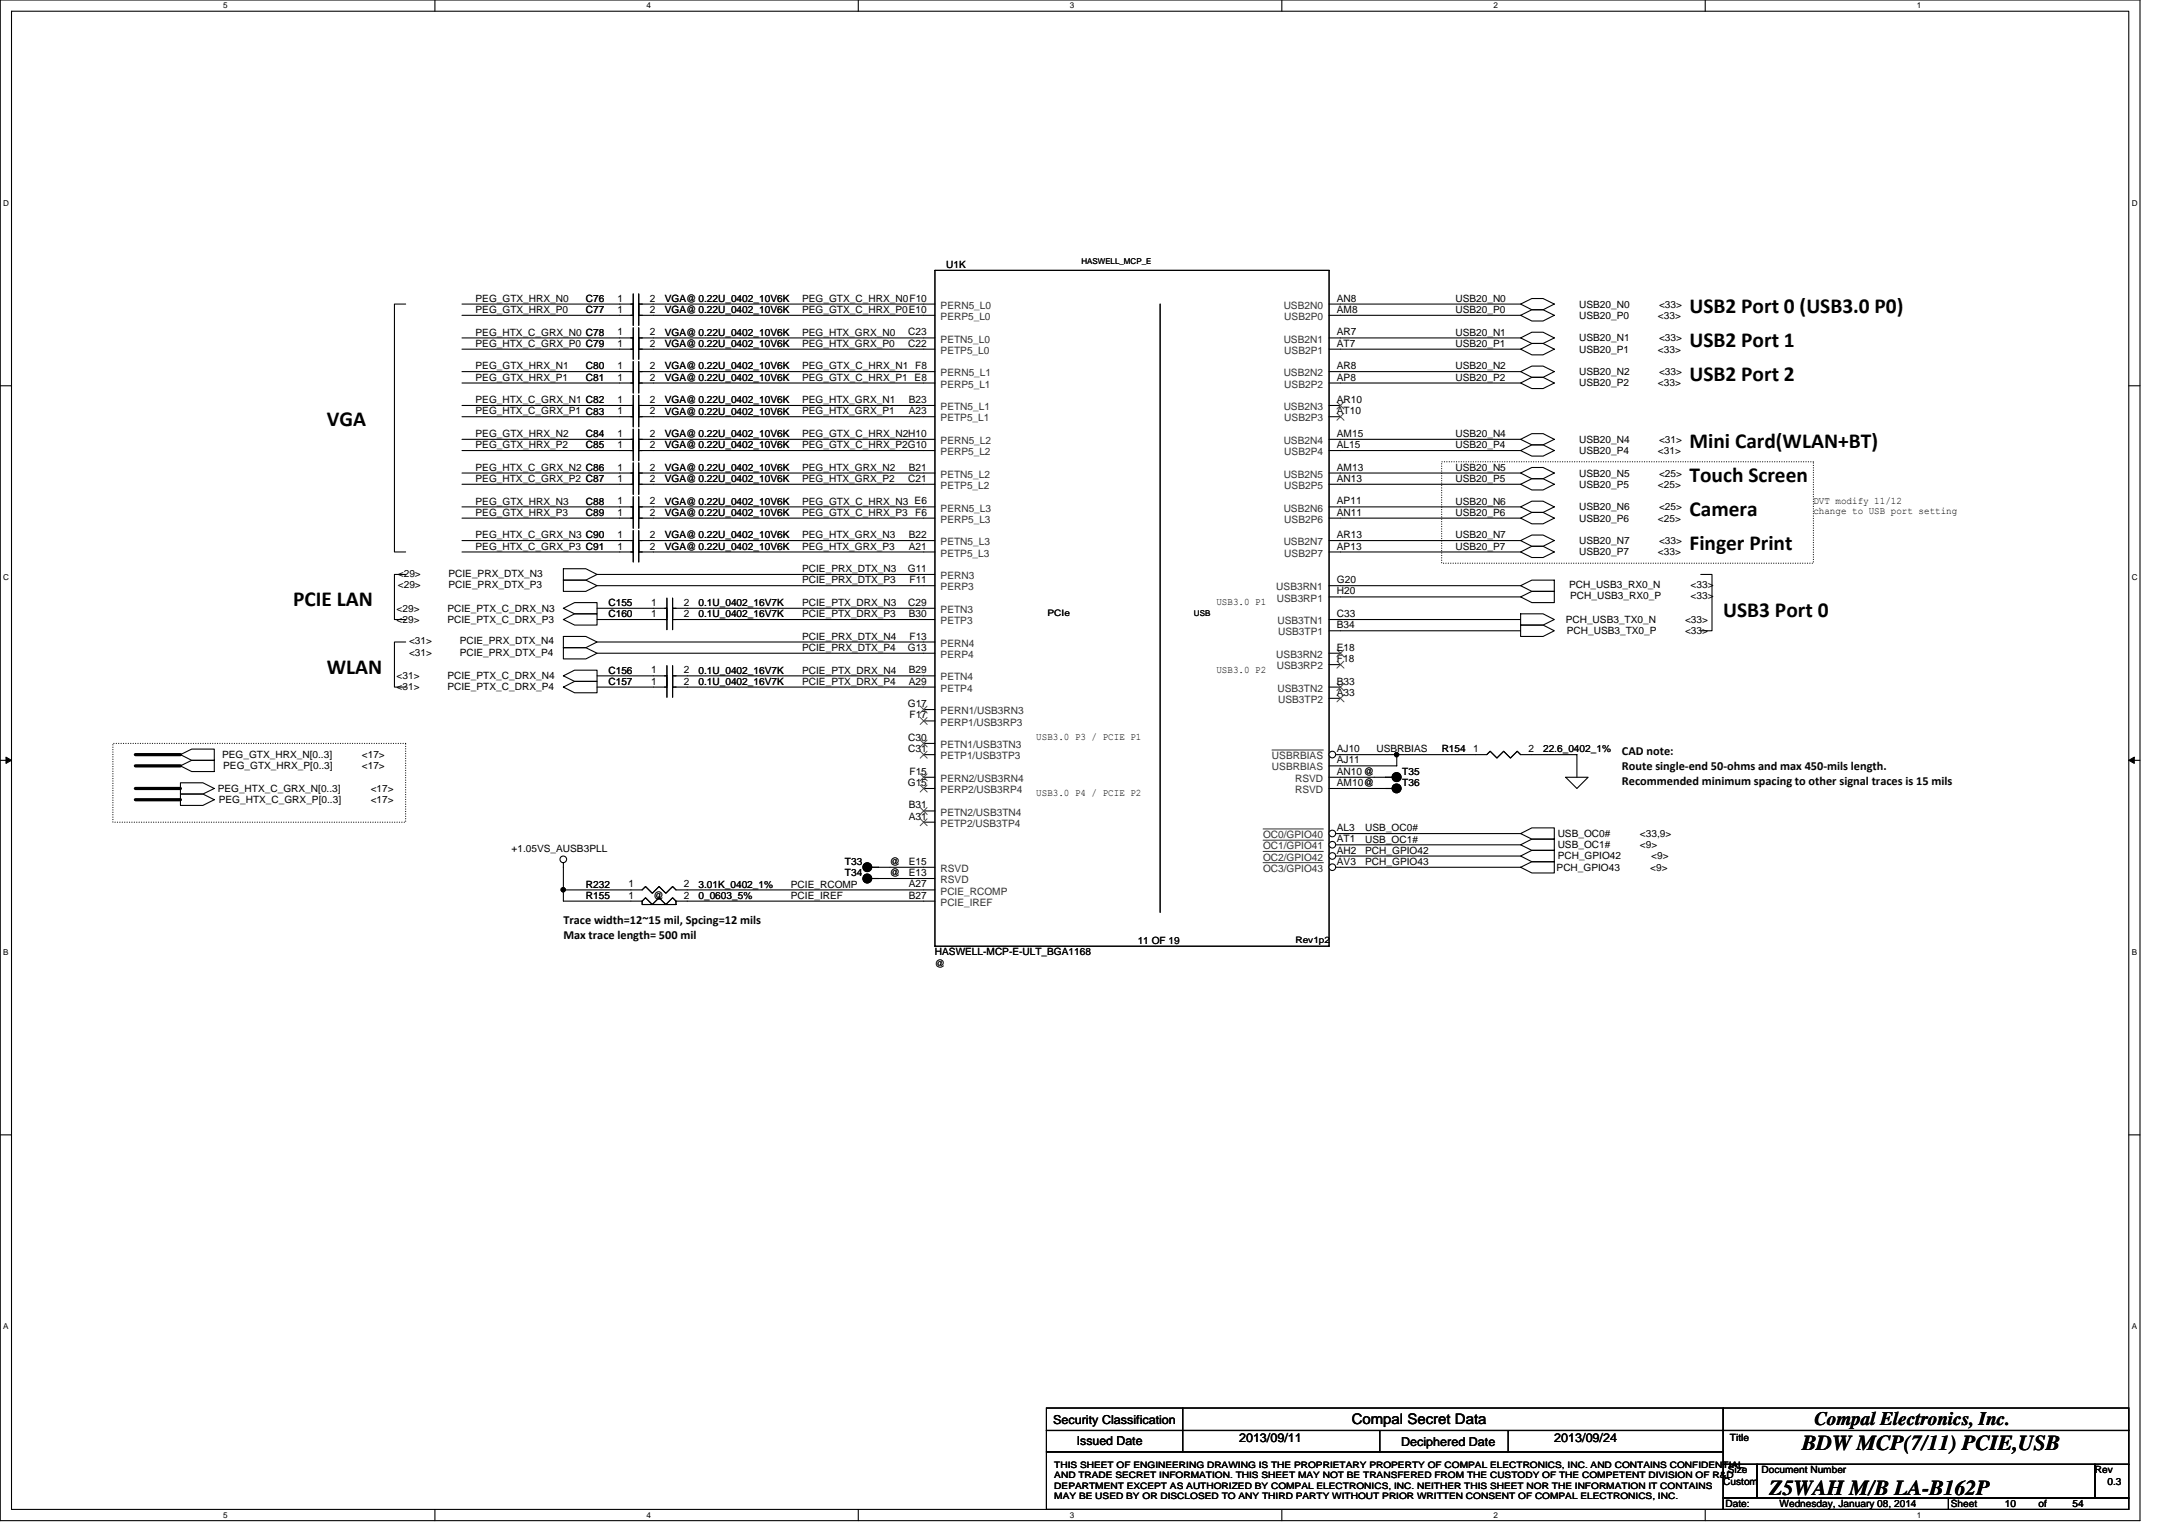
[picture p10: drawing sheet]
<svg xmlns="http://www.w3.org/2000/svg" width="297mm" height="210mm" viewBox="0 0 297 210" stroke-linecap="round" stroke-linejoin="round" font-family="sans-serif">
<defs><g id="words">
<g font-size="2.9">
<text x="232.4" y="47.7">USB2 Port 1</text>
<text x="232.4" y="43.1">USB2 Port 0 (USB3.0 P0)</text>
<text x="232.4" y="52.4">USB2 Port 2</text>
<text x="45" y="58.6">VGA</text>
<text x="232.4" y="61.7">Mini Card(WLAN+BT)</text>
<text x="232.4" y="66.3">Touch Screen</text>
<text x="232.4" y="71">Camera</text>
<text x="232.4" y="75.6">Finger Print</text>
<text x="40.3" y="83.4">PCIE LAN</text>
<text x="237.1" y="84.9">USB3 Port 0</text>
<text x="45" y="92.6">WLAN</text>
<text x="247.9" y="199.4">BDW MCP(7/11) PCIE,USB</text>
<text x="243.5" y="205.6">Z5WAH M/B LA-B162P</text>
</g>
<text font-size="2.6" x="249.6" y="196">Compal Electronics, Inc.</text>
<text font-size="2" x="186" y="195.9">Compal Secret Data</text>
<g font-size="1.7">
<text x="223.2" y="103.9">CAD note:</text>
<text x="223.2" y="105.9">Route single‐end 50‐ohms and max 450‐mils length.</text>
<text x="223.2" y="108">Recommended minimum spacing to other signal traces is 15 mils</text>
<text x="77.5" y="127.1">Trace width=12~15 mil, Spcing=12 mils</text>
<text x="77.5" y="129.2">Max trace length= 500 mil</text>
<text x="144.9" y="195.8">Security Classification</text>
<text x="148.2" y="198.8">Issued Date</text>
<text x="170.5" y="198.3">2013/09/11</text>
<text x="192.8" y="198.9">Deciphered Date</text>
<text x="213.8" y="198.3">2013/09/24</text>
</g>
<g font-size="1.4">
<text x="65.4" y="41.5">PEG_GTX_HRX_N0</text>
<text x="80.6" y="41.5">C76</text>
<text x="84.9" y="41.5">1</text>
<text x="89.4" y="41.5">2</text>
<text x="91.5" y="41.5">VGA@ 0.22U_0402_10V6K</text>
<text x="110.4" y="41.5">PEG_GTX_C_HRX_N0F10</text>
<text x="130.2" y="36.9">U1K</text>
<text x="183.9" y="41.5">AN8</text>
<text x="200.2" y="41.5">USB20_N0</text>
<text x="65.4" y="43.1">PEG_GTX_HRX_P0</text>
<text x="65.4" y="46.2">PEG_HTX_C_GRX_N0 C78</text>
<text x="65.4" y="47.7">PEG_HTX_C_GRX_P0 C79</text>
<text x="80.6" y="43.1">C77</text>
<text x="84.9" y="43">1</text>
<text x="84.9" y="47.7">1</text>
<text x="84.9" y="46.1">1</text>
<text x="89.4" y="43">2</text>
<text x="89.4" y="47.7">2</text>
<text x="89.4" y="46.1">2</text>
<text x="91.5" y="43.1">VGA@ 0.22U_0402_10V6K</text>
<text x="91.5" y="47.7">VGA@ 0.22U_0402_10V6K</text>
<text x="91.5" y="46.2">VGA@ 0.22U_0402_10V6K</text>
<text x="110.4" y="43.1">PEG_GTX_C_HRX_P0E10</text>
<text x="110.4" y="46.2">PEG_HTX_GRX_N0</text>
<text x="110.4" y="47.7">PEG_HTX_GRX_P0</text>
<text x="125" y="47.7">C22</text>
<text x="125" y="46.1">C23</text>
<text x="183.9" y="43">AM8</text>
<text x="183.9" y="47.7">AT7</text>
<text x="183.9" y="46.1">AR7</text>
<text x="200.2" y="46.2">USB20_N1</text>
<text x="200.2" y="47.7">USB20_P1</text>
<text x="200.2" y="43.1">USB20_P0</text>
<text x="217.3" y="46.9">USB20_N1</text>
<text x="217.3" y="42.3">USB20_N0</text>
<text x="217.3" y="43.9">USB20_P0</text>
<text x="228.1" y="43.9">&lt;33&gt;</text>
<text x="228.3" y="46.9">&lt;33&gt;</text>
<text x="228.3" y="42.3">&lt;33&gt;</text>
<text x="65.4" y="50.8">PEG_GTX_HRX_N1</text>
<text x="65.4" y="52.4">PEG_GTX_HRX_P1</text>
<text x="80.6" y="50.8">C80</text>
<text x="80.6" y="52.4">C81</text>
<text x="84.9" y="50.8">1</text>
<text x="84.9" y="52.3">1</text>
<text x="89.4" y="50.8">2</text>
<text x="89.4" y="52.3">2</text>
<text x="91.5" y="50.8">VGA@ 0.22U_0402_10V6K</text>
<text x="91.5" y="52.4">VGA@ 0.22U_0402_10V6K</text>
<text x="110.4" y="50.8">PEG_GTX_C_HRX_N1 F8</text>
<text x="110.4" y="52.4">PEG_GTX_C_HRX_P1 E8</text>
<text x="183.9" y="52.3">AP8</text>
<text x="183.9" y="50.8">AR8</text>
<text x="200.2" y="50.8">USB20_N2</text>
<text x="200.2" y="52.4">USB20_P2</text>
<text x="217.3" y="48.5">USB20_P1</text>
<text x="217.3" y="51.6">USB20_N2</text>
<text x="217.3" y="53.1">USB20_P2</text>
<text x="228.1" y="48.5">&lt;33&gt;</text>
<text x="228.1" y="53.1">&lt;33&gt;</text>
<text x="228.3" y="51.6">&lt;33&gt;</text>
<text x="65.4" y="55.5">PEG_HTX_C_GRX_N1 C82</text>
<text x="65.4" y="57">PEG_HTX_C_GRX_P1 C83</text>
<text x="84.9" y="57">1</text>
<text x="84.9" y="55.4">1</text>
<text x="89.4" y="57">2</text>
<text x="89.4" y="55.4">2</text>
<text x="91.5" y="57">VGA@ 0.22U_0402_10V6K</text>
<text x="91.5" y="55.5">VGA@ 0.22U_0402_10V6K</text>
<text x="110.4" y="55.5">PEG_HTX_GRX_N1</text>
<text x="110.4" y="57">PEG_HTX_GRX_P1</text>
<text x="125" y="57">A23</text>
<text x="125" y="55.4">B23</text>
<text x="183.9" y="57">AT10</text>
<text x="183.9" y="55.4">AR10</text>
<text x="65.4" y="60.1">PEG_GTX_HRX_N2</text>
<text x="65.4" y="61.7">PEG_GTX_HRX_P2</text>
<text x="65.4" y="64.7">PEG_HTX_C_GRX_N2 C86</text>
<text x="80.6" y="61.7">C85</text>
<text x="80.6" y="60.1">C84</text>
<text x="84.9" y="64.7">1</text>
<text x="84.9" y="61.6">1</text>
<text x="84.9" y="60.1">1</text>
<text x="89.4" y="64.7">2</text>
<text x="89.4" y="61.6">2</text>
<text x="89.4" y="60.1">2</text>
<text x="91.5" y="64.8">VGA@ 0.22U_0402_10V6K</text>
<text x="91.5" y="61.7">VGA@ 0.22U_0402_10V6K</text>
<text x="91.5" y="60.1">VGA@ 0.22U_0402_10V6K</text>
<text x="110.4" y="60.1">PEG_GTX_C_HRX_N2H10</text>
<text x="110.4" y="61.7">PEG_GTX_C_HRX_P2G10</text>
<text x="110.4" y="64.7">PEG_HTX_GRX_N2</text>
<text x="125" y="64.7">B21</text>
<text x="183.9" y="61.6">AL15</text>
<text x="183.9" y="60.1">AM15</text>
<text x="183.9" y="64.7">AM13</text>
<text x="200.2" y="61.7">USB20_P4</text>
<text x="200.2" y="60.1">USB20_N4</text>
<text x="200.2" y="64.7">USB20_N5</text>
<text x="217.3" y="62.4">USB20_P4</text>
<text x="217.3" y="60.9">USB20_N4</text>
<text x="217.3" y="65.6">USB20_N5</text>
<text x="228.1" y="62.4">&lt;31&gt;</text>
<text x="228.3" y="60.9">&lt;31&gt;</text>
<text x="228.3" y="65.6">&lt;25&gt;</text>
<text x="65.4" y="69.4">PEG_GTX_HRX_N3</text>
<text x="65.4" y="71">PEG_GTX_HRX_P3</text>
<text x="65.4" y="66.3">PEG_HTX_C_GRX_P2 C87</text>
<text x="80.6" y="69.4">C88</text>
<text x="80.6" y="71">C89</text>
<text x="84.9" y="69.4">1</text>
<text x="84.9" y="70.9">1</text>
<text x="84.9" y="66.3">1</text>
<text x="89.4" y="69.4">2</text>
<text x="89.4" y="70.9">2</text>
<text x="89.4" y="66.3">2</text>
<text x="91.5" y="69.4">VGA@ 0.22U_0402_10V6K</text>
<text x="91.5" y="71">VGA@ 0.22U_0402_10V6K</text>
<text x="91.5" y="66.3">VGA@ 0.22U_0402_10V6K</text>
<text x="110.4" y="69.4">PEG_GTX_C_HRX_N3 E6</text>
<text x="110.4" y="71">PEG_GTX_C_HRX_P3</text>
<text x="110.4" y="66.3">PEG_HTX_GRX_P2</text>
<text x="125" y="66.3">C21</text>
<text x="125.9" y="70.9">F6</text>
<text x="183.9" y="70.9">AN11</text>
<text x="183.9" y="66.3">AN13</text>
<text x="183.9" y="69.4">AP11</text>
<text x="200.2" y="69.4">USB20_N6</text>
<text x="200.2" y="71">USB20_P6</text>
<text x="200.2" y="66.3">USB20_P5</text>
<text x="217.3" y="71.7">USB20_P6</text>
<text x="217.3" y="70.2">USB20_N6</text>
<text x="217.3" y="67.1">USB20_P5</text>
<text x="228.1" y="71.7">&lt;25&gt;</text>
<text x="228.1" y="67.1">&lt;25&gt;</text>
<text x="228.3" y="70.2">&lt;25&gt;</text>
<text x="249.5" y="69.3">DVT modify 11/12</text>
<text x="249.5" y="70.8">change to USB port setting</text>
<text x="65.4" y="74">PEG_HTX_C_GRX_N3 C90</text>
<text x="65.4" y="75.6">PEG_HTX_C_GRX_P3 C91</text>
<text x="84.9" y="74">1</text>
<text x="84.9" y="75.6">1</text>
<text x="89.4" y="74">2</text>
<text x="89.4" y="75.6">2</text>
<text x="91.5" y="74.1">VGA@ 0.22U_0402_10V6K</text>
<text x="91.5" y="75.6">VGA@ 0.22U_0402_10V6K</text>
<text x="110.4" y="74">PEG_HTX_GRX_N3</text>
<text x="110.4" y="75.6">PEG_HTX_GRX_P3</text>
<text x="125" y="74">B22</text>
<text x="125" y="75.6">A21</text>
<text x="183.9" y="75.6">AP13</text>
<text x="183.9" y="74">AR13</text>
<text x="200.2" y="75.6">USB20_P7</text>
<text x="200.2" y="74">USB20_N7</text>
<text x="217.3" y="74.8">USB20_N7</text>
<text x="217.3" y="76.4">USB20_P7</text>
<text x="228.1" y="76.4">&lt;33&gt;</text>
<text x="228.3" y="74.8">&lt;33&gt;</text>
<text x="54.7" y="80.9">&lt;29&gt;</text>
<text x="54.7" y="79.3">&lt;29&gt;</text>
<text x="61.7" y="80.9">PCIE_PRX_DTX_P3</text>
<text x="61.7" y="79.3">PCIE_PRX_DTX_N3</text>
<text x="83.7" y="83.4">C155</text>
<text x="89.6" y="83.3">1</text>
<text x="94.1" y="83.3">2</text>
<text x="96.1" y="83.4">0.1U_0402_16V7K</text>
<text x="110.4" y="83.4">PCIE_PTX_DRX_N3</text>
<text x="110.4" y="78.7">PCIE_PRX_DTX_N3</text>
<text x="110.4" y="80.2">PCIE_PRX_DTX_P3</text>
<text x="124.9" y="78.7">G11</text>
<text x="125" y="83.3">C29</text>
<text x="125.1" y="80.2">F11</text>
<text x="167.4" y="83.2">USB3.0 P1</text>
<text x="183.9" y="81.8">H20</text>
<text x="183.9" y="80.2">G20</text>
<text x="215.9" y="80.9">PCH_USB3_RX0_N</text>
<text x="216" y="82.4">PCH_USB3_RX0_P</text>
<text x="232.6" y="82.4">&lt;33&gt;</text>
<text x="232.6" y="80.9">&lt;33&gt;</text>
<text x="54.6" y="84.1">&lt;29&gt;</text>
<text x="54.6" y="85.7">&lt;29&gt;</text>
<text x="56.3" y="88.6">&lt;31&gt;</text>
<text x="61.5" y="84.1">PCIE_PTX_C_DRX_N3</text>
<text x="61.5" y="85.7">PCIE_PTX_C_DRX_P3</text>
<text x="63.2" y="88.6">PCIE_PRX_DTX_N4</text>
<text x="83.7" y="84.9">C160</text>
<text x="89.6" y="84.9">1</text>
<text x="94.1" y="84.9">2</text>
<text x="96.1" y="84.9">0.1U_0402_16V7K</text>
<text x="110.4" y="84.9">PCIE_PTX_DRX_P3</text>
<text x="110.4" y="89.5">PCIE_PRX_DTX_P4</text>
<text x="110.4" y="88">PCIE_PRX_DTX_N4</text>
<text x="124.9" y="89.5">G13</text>
<text x="125" y="84.9">B30</text>
<text x="125.1" y="88">F13</text>
<text x="183.9" y="89.5">E18</text>
<text x="183.9" y="86.4">B34</text>
<text x="183.9" y="84.9">C33</text>
<text x="215.4" y="85.7">PCH_USB3_TX0_N</text>
<text x="215.6" y="87.2">PCH_USB3_TX0_P</text>
<text x="231.8" y="87.2">&lt;33&gt;</text>
<text x="231.8" y="85.7">&lt;33&gt;</text>
<text x="54.6" y="93.4">&lt;31&gt;</text>
<text x="54.6" y="95">&lt;31&gt;</text>
<text x="56.3" y="90.2">&lt;31&gt;</text>
<text x="61.5" y="93.4">PCIE_PTX_C_DRX_N4</text>
<text x="61.5" y="95">PCIE_PTX_C_DRX_P4</text>
<text x="63.2" y="90.2">PCIE_PRX_DTX_P4</text>
<text x="83.7" y="94.2">C157</text>
<text x="83.7" y="92.7">C156</text>
<text x="89.6" y="94.2">1</text>
<text x="89.6" y="92.6">1</text>
<text x="94.1" y="94.2">2</text>
<text x="94.1" y="92.6">2</text>
<text x="96.1" y="94.2">0.1U_0402_16V7K</text>
<text x="96.1" y="92.7">0.1U_0402_16V7K</text>
<text x="110.4" y="92.6">PCIE_PTX_DRX_N4</text>
<text x="110.4" y="94.2">PCIE_PTX_DRX_P4</text>
<text x="125" y="94.2">A29</text>
<text x="125" y="92.6">B29</text>
<text x="167.4" y="92.5">USB3.0 P2</text>
<text x="183.9" y="91.1">F18</text>
<text x="183.9" y="95.7">A33</text>
<text x="183.9" y="94.2">B33</text>
<text x="124.9" y="97.3">G17</text>
<text x="125" y="101.9">C30</text>
<text x="125.1" y="98.8">F17</text>
<text x="142.6" y="101.8">USB3.0 P3 / PCIE P1</text>
<text x="30.6" y="104.3">PEG_GTX_HRX_N[0..3]</text>
<text x="30.7" y="105.8">PEG_GTX_HRX_P[0..3]</text>
<text x="49.8" y="104.3">&lt;17&gt;</text>
<text x="49.8" y="105.8">&lt;17&gt;</text>
<text x="125" y="103.5">C31</text>
<text x="125.1" y="106.6">F15</text>
<text x="183.9" y="106.6">AN10 @</text>
<text x="183.9" y="103.5">AJ10</text>
<text x="183.9" y="105">AJ11</text>
<text x="189.4" y="103.5">USBRBIAS</text>
<text x="192.9" y="106.6">T35</text>
<text x="198.3" y="103.5">R154</text>
<text x="202.7" y="103.5">1</text>
<text x="210.3" y="103.5">2</text>
<text x="212.3" y="103.5">22.6_0402_1%</text>
<text x="29.9" y="108.9">PEG_HTX_C_GRX_N[0..3]</text>
<text x="30.1" y="110.5">PEG_HTX_C_GRX_P[0..3]</text>
<text x="51" y="108.9">&lt;17&gt;</text>
<text x="51" y="110.5">&lt;17&gt;</text>
<text x="124.9" y="108.1">G15</text>
<text x="125" y="111.2">B31</text>
<text x="125" y="112.8">A31</text>
<text x="142.6" y="109.6">USB3.0 P4 / PCIE P2</text>
<text x="183.9" y="108.1">AM10@</text>
<text x="192.9" y="108.2">T36</text>
<text x="70.4" y="117.1">+1.05VS_AUSB3PLL</text>
<text x="116.2" y="119">T33</text>
<text x="122.4" y="119">@</text>
<text x="125" y="119">E15</text>
<text x="183.9" y="119">AV3</text>
<text x="183.9" y="117.4">AH2</text>
<text x="183.9" y="115.9">AT1</text>
<text x="183.9" y="114.3">AL3</text>
<text x="187.8" y="117.4">PCH_GPIO42</text>
<text x="187.8" y="115.9">USB_OC1#</text>
<text x="187.8" y="119">PCH_GPIO43</text>
<text x="187.8" y="114.3">USB_OC0#</text>
<text x="214.2" y="119.8">PCH_GPIO43</text>
<text x="214.3" y="115.1">USB_OC0#</text>
<text x="214.3" y="116.7">USB_OC1#</text>
<text x="214.3" y="118.2">PCH_GPIO42</text>
<text x="225.6" y="115.1">&lt;33,9&gt;</text>
<text x="225.6" y="116.7">&lt;9&gt;</text>
<text x="227" y="119.8">&lt;9&gt;</text>
<text x="227.2" y="118.2">&lt;9&gt;</text>
<text x="80.6" y="123.7">R155</text>
<text x="80.6" y="122.1">R232</text>
<text x="86.5" y="123.6">1</text>
<text x="86.5" y="122.1">1</text>
<text x="89.9" y="123.7">@</text>
<text x="94.1" y="123.6">2</text>
<text x="94.1" y="122.1">2</text>
<text x="96.1" y="123.7">0_0603_5%</text>
<text x="96.1" y="122.1">3.01K_0402_1%</text>
<text x="108.8" y="122.1">PCIE_RCOMP</text>
<text x="108.8" y="123.6">PCIE_IREF</text>
<text x="116.2" y="120.5">T34</text>
<text x="122.4" y="120.5">@</text>
<text x="125" y="122.1">A27</text>
<text x="125" y="123.6">B27</text>
<text x="125" y="120.5">E13</text>
<text x="128.6" y="131.4">HASWELL-MCP-E-ULT_BGA1168</text>
<text x="156.5" y="129.8">11 OF 19</text>
<text x="128.6" y="132.9">@</text>
<text x="237.7" y="202.7">Size</text>
<text x="238" y="198.2">Title</text>
<text x="242.4" y="202.7">Document Number</text>
<text x="288.2" y="202.7">Rev</text>
<text x="237.1" y="204.2">Custom</text>
<text x="237.4" y="207.3">Date:</text>
<text x="244.8" y="207.3">Wednesday, January 08, 2014</text>
<text x="268.4" y="207.3">Sheet</text>
<text x="275.8" y="207.3">10</text>
<text x="280.5" y="207.3">of</text>
<text x="285.1" y="207.3">54</text>
<text x="289.9" y="204.2">0.3</text>
</g>
<g font-size="1.4" fill="#333">
<text x="129.4" y="44">PERP5_L0</text>
<text x="129.4" y="42.5">PERN5_L0</text>
<text x="129.4" y="47.1">PETN5_L0</text>
<text x="176.6" y="42.5">USB2N0</text>
<text x="176.6" y="47.1">USB2N1</text>
<text x="176.7" y="44">USB2P0</text>
<text x="129.4" y="51.8">PERN5_L1</text>
<text x="129.4" y="53.3">PERP5_L1</text>
<text x="129.4" y="48.7">PETP5_L0</text>
<text x="176.6" y="51.8">USB2N2</text>
<text x="176.7" y="53.3">USB2P2</text>
<text x="176.7" y="48.7">USB2P1</text>
<text x="129.4" y="58">PETP5_L1</text>
<text x="129.4" y="56.4">PETN5_L1</text>
<text x="176.6" y="56.4">USB2N3</text>
<text x="176.7" y="58">USB2P3</text>
<text x="129.4" y="61.1">PERN5_L2</text>
<text x="129.4" y="62.6">PERP5_L2</text>
<text x="129.4" y="65.7">PETN5_L2</text>
<text x="176.6" y="61.1">USB2N4</text>
<text x="176.6" y="65.7">USB2N5</text>
<text x="176.7" y="62.6">USB2P4</text>
<text x="129.4" y="67.2">PETP5_L2</text>
<text x="129.4" y="71.9">PERP5_L3</text>
<text x="129.4" y="70.4">PERN5_L3</text>
<text x="176.6" y="70.4">USB2N6</text>
<text x="176.7" y="71.9">USB2P6</text>
<text x="176.7" y="67.2">USB2P5</text>
<text x="129.4" y="75">PETN5_L3</text>
<text x="129.4" y="76.6">PETP5_L3</text>
<text x="176.6" y="75">USB2N7</text>
<text x="176.7" y="76.6">USB2P7</text>
<text x="129.4" y="81.2">PERP3</text>
<text x="129.4" y="79.7">PERN3</text>
<text x="175.6" y="81.2">USB3RN1</text>
<text x="175.7" y="82.7">USB3RP1</text>
<text x="129.4" y="84.3">PETN3</text>
<text x="129.4" y="85.9">PETP3</text>
<text x="129.4" y="88.9">PERN4</text>
<text x="175.8" y="85.9">USB3TN1</text>
<text x="175.8" y="87.4">USB3TP1</text>
<text x="129.4" y="90.5">PERP4</text>
<text x="129.4" y="95.1">PETP4</text>
<text x="129.4" y="93.6">PETN4</text>
<text x="175.6" y="90.5">USB3RN2</text>
<text x="175.7" y="92.1">USB3RP2</text>
<text x="175.8" y="95.1">USB3TN2</text>
<text x="129.4" y="99.8">PERP1/USB3RP3</text>
<text x="129.4" y="98.2">PERN1/USB3RN3</text>
<text x="175.8" y="96.7">USB3TP2</text>
<text x="129.4" y="102.9">PETN1/USB3TN3</text>
<text x="129.4" y="104.4">PETP1/USB3TP3</text>
<text x="129.4" y="107.5">PERN2/USB3RN4</text>
<text x="175" y="106">USBRBIAS</text>
<text x="175" y="104.4">USBRBIAS</text>
<text x="178.2" y="107.5">RSVD</text>
<text x="129.4" y="112.2">PETN2/USB3TN4</text>
<text x="129.4" y="109.1">PERP2/USB3RP4</text>
<text x="129.4" y="113.7">PETP2/USB3TP4</text>
<text x="178.2" y="109.1">RSVD</text>
<text x="129.4" y="119.9">RSVD</text>
<text x="173.8" y="119.9">OC3/GPIO43</text>
<text x="173.8" y="118.4">OC2/GPIO42</text>
<text x="173.8" y="116.8">OC1/GPIO41</text>
<text x="173.8" y="115.3">OC0/GPIO40</text>
<text x="129.4" y="123">PCIE_RCOMP</text>
<text x="129.4" y="124.6">PCIE_IREF</text>
<text x="129.4" y="121.5">RSVD</text>
</g>
<g font-size="1.2">
<text x="144.1" y="84.8">PCIe</text>
<text x="178.2" y="129.7">Rev1p2</text>
<text x="145.1" y="201.9">THIS SHEET OF ENGINEERING DRAWING IS THE PROPRIETARY PROPERTY OF COMPAL ELECTRONICS, INC. AND CONTAINS CONFIDENTIAL</text>
<text x="145.1" y="203.4">AND TRADE SECRET INFORMATION. THIS SHEET MAY NOT BE TRANSFERED FROM THE CUSTODY OF THE COMPETENT DIVISION OF R&amp;D</text>
<text x="145.1" y="204.8">DEPARTMENT EXCEPT AS AUTHORIZED BY COMPAL ELECTRONICS, INC. NEITHER THIS SHEET NOR THE INFORMATION IT CONTAINS</text>
<text x="145.1" y="206.2">MAY BE USED BY OR DISCLOSED TO ANY THIRD PARTY WITHOUT PRIOR WRITTEN CONSENT OF COMPAL ELECTRONICS, INC.</text>
</g>
<g font-size="1.1">
<text x="30.7" y="1.2">5</text>
<text x="89" y="1.2">4</text>
<text x="147.2" y="1.2">3</text>
<text x="205.5" y="1.2">2</text>
<text x="263.7" y="1.2">1</text>
<text x=".4" y="28.3">D</text>
<text x="293.3" y="28.3">D</text>
<text x="148.8" y="36.3">HASWELL_MCP_E</text>
<text x=".4" y="79.8">C</text>
<text x="293.3" y="79.8">C</text>
<text x="164.3" y="84.7">USB</text>
<text x=".4" y="131.3">B</text>
<text x="293.3" y="131.3">B</text>
<text x=".4" y="182.9">A</text>
<text x="293.3" y="182.9">A</text>
<text x="30.7" y="208.8">5</text>
<text x="89" y="208.8">4</text>
<text x="147.2" y="208.8">3</text>
<text x="205.5" y="208.8">2</text>
<text x="263.7" y="208.8">1</text>
</g>
</g></defs>
<path d="M0 0h294.4v209.2h-294.4zM1.6 1.5h291.3v206.1h-291.3z" fill="none" stroke="#000" stroke-width=".15"/>
<g fill="#fff">
<path d="M30.7 .2h.6v1.2h-.6z"/>
<path d="M30.7 207.8h.6v1.2h-.6z"/>
</g>
<path d="M59.8 0v1.5M59.8 207.6v1.6" fill="none" stroke="#000" stroke-width=".15"/>
<g fill="#fff">
<path d="M89 .2h.6v1.2h-.6z"/>
<path d="M89 207.8h.6v1.2h-.6z"/>
</g>
<path d="M118.1 0v1.5M118.1 207.6v1.6" fill="none" stroke="#000" stroke-width=".15"/>
<g fill="#fff">
<path d="M147.2 .2h.6v1.2h-.6z"/>
<path d="M147.2 207.8h.6v1.2h-.6z"/>
</g>
<path d="M176.4 0v1.5M176.4 207.6v1.6" fill="none" stroke="#000" stroke-width=".15"/>
<g fill="#fff">
<path d="M205.5 .2h.6v1.2h-.6z"/>
<path d="M205.5 207.8h.6v1.2h-.6z"/>
</g>
<path d="M234.6 0v1.5M234.6 207.6v1.6" fill="none" stroke="#000" stroke-width=".15"/>
<g fill="#fff">
<path d="M263.7 .2h.6v1.2h-.6z"/>
<path d="M263.7 207.8h.6v1.2h-.6z"/>
<path d="M.4 27.3h.8v1.2h-.8z"/>
<path d="M293.3 27.3h.8v1.2h-.8z"/>
<path d="M.4 78.8h.8v1.3h-.8z"/>
<path d="M293.3 78.8h.8v1.3h-.8z"/>
</g>
<path d="M0 53.1h1.6M292.9 53.1h1.5" fill="none" stroke="#000" stroke-width=".15"/>
<g fill="#fff">
<path d="M.4 130.3h.8v1.3h-.8z"/>
<path d="M293.3 130.3h.7v1.3h-.7z"/>
</g>
<path d="M0 104.6h1.6M292.9 104.6h1.5" fill="none" stroke="#000" stroke-width=".15"/>
<path d="M.8 104.1l.8 .5-.8 .4zM292.9 104.6l.7-.5v.9z" fill="#000" stroke="#000" stroke-width=".14"/>
<g fill="#fff">
<path d="M.4 181.9h.8v1.2h-.8z"/>
<path d="M293.3 181.9h.7v1.2h-.7z"/>
</g>
<g fill="none" stroke="#000" stroke-width=".15">
<path d="M128.6 37.2h54.3v93h-54.3zM55.8 41.8h-1.5v34.1h1.5M63.6 41.8h23.5M63.6 51.1h23.5M63.6 46.5h23.5M63.6 48h23.5M63.6 52.7h23.5M63.6 43.4h23.5M63.6 55.8h21.7M63.6 57.3h23.5M87.1 40.4v4.4M87.1 45.1v4.3"/>
<path d="M87.1 49.7v4.4M87.1 55.9v2.8M87.9 41.8h39.2M87.9 51.1h40.7M87.9 46.5h39.2M87.9 48h39.2M87.9 52.7h39.2M87.9 43.4h40.7M87.9 57.3h39.2M87.9 40.4v4.4M87.9 45.1v4.3M87.9 49.7v4.4"/>
<path d="M87.9 55.9v2.8M89.9 55.8h37.2M159.6 41.8v83.7M184.4 41.8h24.8M184.4 51.1h24.8M184.4 46.5h24.8M184.4 48h24.8M184.4 52.7h24.8M184.4 43.4h24.8M209.2 46.5l1.6-.8h1.5l1.5 .8-1.5 .7h-1.5zM209.2 48l1.6-.8h1.5l1.5 .8-1.5 .8h-1.5zM209.2 41.8l1.6-.7h1.5l1.5 .7-1.5 .8h-1.5z"/>
<path d="M209.2 43.4l1.6-.8h1.5l1.5 .8-1.5 .8h-1.5zM209.2 51.1l1.6-.7h1.5l1.5 .7-1.5 .8h-1.5zM209.2 52.7l1.6-.8h1.5l1.5 .8-1.5 .7h-1.5zM55.8 79h-1.5v6.2h1.5M63.6 62h23.5M63.6 60.4h21.7M63.6 75.9h23.5M63.6 74.4h23.5M63.6 69.7h23.5M63.6 71.3h23.5M63.6 65.1h23.5M63.6 66.6h23.5"/>
<path d="M77.5 79.8h3.1l1.5 .8-1.5 .7h-3.1zM77.5 78.2h3.1l1.5 .8-1.5 .8h-3.1zM82.1 79h45M87.1 60.6v2.8M87.1 63.7v4.3M87.1 68.3v4.4M87.1 73v4.3M87.9 62h39.2M87.9 75.9h40.7M87.9 74.4h40.7M87.9 69.7h39.2M87.9 71.3h39.2"/>
<path d="M87.9 65.1h39.2M87.9 66.6h40.7M87.9 60.6v2.8M87.9 63.7v4.3M87.9 68.3v4.4M87.9 73v4.3M89.9 60.4h37.2M184.4 62h24.8M184.4 60.4h24.8M184.4 75.9h24.8M184.4 74.4h24.8M184.4 69.7h24.8"/>
<path d="M184.4 71.3h24.8M184.4 65.1h24.8M184.4 66.6h24.8M209.2 62l1.6-.8h1.5l1.5 .8-1.5 .7h-1.5zM209.2 60.4l1.6-.8h1.5l1.5 .8-1.5 .8h-1.5zM209.2 74.4l1.6-.8h1.5l1.5 .8-1.5 .7h-1.5zM209.2 75.9l1.6-.8h1.5l1.5 .8-1.5 .8h-1.5zM209.2 71.3l1.6-.8h1.5l1.5 .8-1.5 .8h-1.5zM209.2 69.7l1.6-.8h1.5l1.5 .8-1.5 .8h-1.5zM209.2 65.1l1.6-.8h1.5l1.5 .8-1.5 .7h-1.5zM209.2 66.6l1.6-.8h1.5l1.5 .8-1.5 .8h-1.5zM234 79h1.5v7.8h-1.5"/>
<path d="M55.8 88.3h-1.5v6.2h1.5M77.5 83.7l1.6-.8h3v1.5h-3zM77.5 85.2l1.6-.8h3v1.6h-3zM77.5 93l1.6-.8h3v1.5h-3zM77.5 89.1h3.1l1.5 .8-1.5 .7h-3.1zM77.5 87.5h3.1l1.5 .8-1.5 .8h-3.1zM77.5 94.5l1.6-.8h3v1.6h-3zM82.1 80.6h46.5M82.1 85.2h9.7M82.1 83.7h7.8M82.1 93h9.7M82.1 94.5h9.7"/>
<path d="M82.1 89.9h45M82.1 88.3h45M91.8 83.8v2.8M91.8 91.6v4.3M92.5 93h34.6M92.5 94.5h34.6M92.5 83.8v2.8M92.5 91.6v4.3M127.1 85.2h-34.6M128.6 83.7h-34.1M184.4 80.6h24.8M184.4 82.1h24.8"/>
<path d="M184.4 85.2h24.8M184.4 86.8h24.8M209.2 86h3.1l1.5 .8-1.5 .7h-3.1zM209.2 84.4h3.1l1.5 .8-1.5 .8h-3.1zM209.2 82.1l1.6-.8h3v1.6h-3zM209.2 80.6l1.6-.8h3v1.5h-3zM24.8 103.8l1.6-.8h3.1v1.6h-3.1zM24.8 109.2h3.1l1.6 .8-1.6 .8h-3.1zM24.8 107.7h3.1l1.6 .8-1.6 .7h-3.1zM24.8 105.3l1.6-.7h3.1v1.5h-3.1zM77.5 118.7v5.3h10.8M119.9 119.3h7.2"/>
<path d="M127.1 102.3h1.5M184.4 103.8h7.8v1.5h-7.8M184.4 117.8h24.8M184.4 116.2h24.8M184.4 119.3h24.8M184.4 114.7h24.8M191.5 106.9h-7.1M191.5 108.5h-7.1M192.2 103.8h12.4l.4-.5 .9 1 1-1 .9 1 .9-1 .5 .5h7.8v3.1M209.2 119.3l1.6-.8h3v1.6h-3zM209.2 114.7l1.6-.8h3v1.5h-3zM209.2 116.2l1.6-.8h3v1.6h-3z"/>
<path d="M209.2 117.8l1.6-.8h3v1.5h-3zM215.4 106.9h3.1l-1.5 1.6zM77.5 122.4h10.8l.5-.5 .9 1 1-1 .9 1 .9-1 .5 .5h34.1M88.3 124l.5-.5 .9 .9 1-.9 .9 .9 .9-.9 .5 .5M88.3 124v.4h4.7v-.4M93 124h34.1M122.4 120.8h4.7M0 156.1h1.6M292.9 156.1h1.5M144 193.7h93.1v3.1h-93.1zM144 196.8h93.1v2.9h-93.1zM144 199.7h93.1v7.9h-93.1z"/>
<path d="M162.7 193.7v6M189.8 196.8v2.9M207.5 196.8v2.9M237.1 193.7h55.8v3.1h-55.8zM237.1 196.8h55.8v4.6h-55.8zM237.1 201.4h4.6v4.7h-4.6zM237.1 206.1h31v1.5h-31zM241.7 201.4h46.5v4.7h-46.5zM268.1 206.1h24.8v1.5h-24.8zM288.2 201.4h4.7v4.7h-4.7z"/>
<circle cx="77.5" cy="118.2" r=".46"/>
</g>
<path d="M198.3 63.5h51.2v14h-51.2zM15.5 102.3h40.3v10.8h-40.3z" fill="none" stroke="#000" stroke-width=".15" stroke-dasharray="0 .3"/>
<g fill="#000" stroke="#000" stroke-width=".15">
<circle cx="119.3" cy="119.3" r=".61"/>
<circle cx="192.1" cy="106.9" r=".62"/>
<circle cx="192.1" cy="103.8" r=".3"/>
<circle cx="192.1" cy="108.4" r=".61"/>
<circle cx="77.5" cy="122.4" r=".3"/>
</g>
<path d="M18.6 105.3h6.2M18.6 103.8h6.2M18.6 108.5h6.2M18.6 110h6.2" fill="none" stroke="#000" stroke-width=".44"/>
<path d="M126.6 101.8l1 .9M127.5 101.8l-.9 .9" fill="none" stroke="#4c4c4c" stroke-width=".14"/>
<circle cx="183.3" cy="119.3" r=".46" fill="#fff" stroke="#000" stroke-width=".15"/>
<path d="M183.8 119.3h.6" fill="none" stroke="#000" stroke-width=".15"/>
<path d="M173.8 118.7h8.3" fill="none" stroke="#333" stroke-width=".14"/>
<circle cx="183.3" cy="117.7" r=".46" fill="#fff" stroke="#000" stroke-width=".15"/>
<path d="M183.8 117.8h.6" fill="none" stroke="#000" stroke-width=".15"/>
<path d="M173.8 117.1h8.3" fill="none" stroke="#333" stroke-width=".14"/>
<circle cx="183.3" cy="116.2" r=".46" fill="#fff" stroke="#000" stroke-width=".15"/>
<path d="M183.8 116.2h.6" fill="none" stroke="#000" stroke-width=".15"/>
<path d="M173.8 115.6h8.3" fill="none" stroke="#333" stroke-width=".14"/>
<circle cx="183.3" cy="114.6" r=".46" fill="#fff" stroke="#000" stroke-width=".15"/>
<g fill="none" stroke="#000" stroke-width=".15">
<path d="M127.1 41.8h1.5M127.1 52.7h1.5M127.1 55.8h1.5M127.1 57.3h1.5M182.9 41.8h1.5M182.9 46.5h1.5M182.9 51.1h1.5M182.9 52.7h1.5M182.9 55.8h1.5M182.9 57.3h1.5M127.1 60.4h1.5M127.1 62h1.5"/>
<path d="M127.1 65.1h1.5M127.1 71.3h1.5M127.1 69.7h1.5M182.9 60.4h1.5M182.9 62h1.5M182.9 65.1h1.5M182.9 71.3h1.5M182.9 69.7h1.5M182.9 66.6h1.5M182.9 75.9h1.5M182.9 74.4h1.5M127.1 85.2h1.5"/>
<path d="M127.1 88.3h1.5M127.1 89.9h1.5M127.1 94.5h1.5M127.1 93h1.5M127.1 99.2h1.5M182.9 85.2h1.5M182.9 89.9h1.5M182.9 94.5h1.5M182.9 96.1h1.5M182.9 91.4h1.5M182.9 86.8h1.5M182.9 82.1h1.5"/>
<path d="M182.9 80.6h1.5M127.1 103.8h1.5M127.1 106.9h1.5M127.1 111.5h1.5M127.1 108.5h1.5M182.9 105.3h1.5M183.8 114.7h.6M127.1 122.4h1.5M127.1 124h1.5"/>
</g>
<path d="M173.8 114h8.3" fill="none" stroke="#333" stroke-width=".14"/>
<g fill="none" stroke="#4c4c4c" stroke-width=".14">
<path d="M184 55.3l.9 1M184 56.9l.9 .9M184.9 55.3l-1 1M184.9 56.9l-1 .9M126.6 98.7l1 1M127.5 98.7l-.9 1M184 94l.9 1M184 95.6l.9 .9M184 91l.9 .9M184 89.4l.9 .9M184.9 94l-1 1M184.9 95.6l-1 .9"/>
<path d="M184.9 91l-1 .9M184.9 89.4l-1 .9M126.6 103.3l1 1M126.6 106.4l1 1M126.6 111.1l1 .9M126.6 108l1 .9M127.5 103.3l-.9 1M127.5 106.4l-.9 1M127.5 111.1l-.9 .9M127.5 108l-.9 .9"/>
</g>
<circle cx="183.3" cy="103.8" r=".46" fill="#fff" stroke="#000" stroke-width=".15"/>
<g fill="none" stroke="#000" stroke-width=".15">
<path d="M85.3 55.8h1.8M87.1 54.4v2.8M87.1 59v2.8M87.9 55.8h2M87.9 54.4v2.8M87.9 59v2.8M127.1 48h1.5M127.1 46.5h1.5M182.9 48h1.5M182.9 43.4h1.5M85.3 60.4h1.8M87.9 60.4h2"/>
<path d="M127.1 79h1.5M89.9 83.7h1.9M91.8 82.3v2.7M92.5 83.7h2M92.5 82.3v2.7M127.1 97.6h1.5M127.1 113.1h1.5M127.1 119.3h1.5M182.9 106.9h1.5M182.9 108.5h1.5M183.8 103.8h.6M119.9 120.8h2.5"/>
<path d="M127.1 120.8h1.5"/>
</g>
<path d="M175 103.2h7.1" fill="none" stroke="#333" stroke-width=".14"/>
<path d="M126.6 97.1l1 1M127.5 97.1l-.9 1M126.6 112.6l1 1M127.5 112.6l-.9 1" fill="none" stroke="#4c4c4c" stroke-width=".14"/>
<g fill="#000" stroke="#000" stroke-width=".15">
<circle cx="192.1" cy="103.8" r=".3"/>
<circle cx="77.5" cy="122.4" r=".3"/>
<circle cx="119.3" cy="120.8" r=".61"/>
</g>
<use href="#words"/>
</svg>
